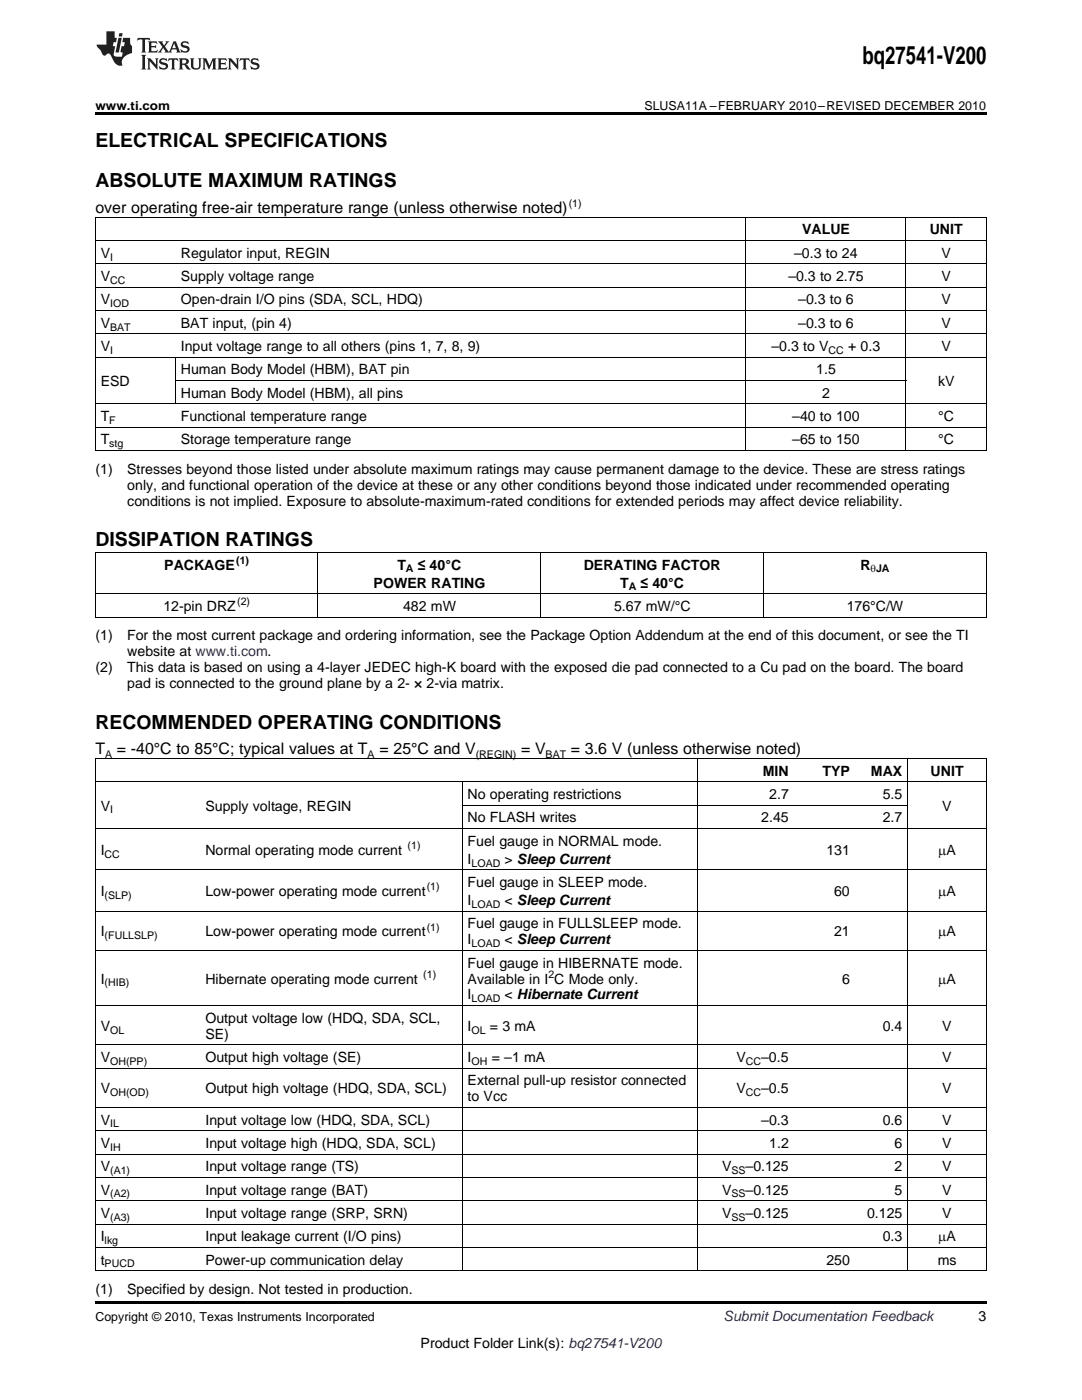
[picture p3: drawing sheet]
<svg xmlns="http://www.w3.org/2000/svg" width="216mm" height="279mm" viewBox="0 0 216 279" stroke-linecap="round" stroke-linejoin="round" font-family="sans-serif">
<defs><g id="words">
<text font-size="4.9" x="172.1" y="12.8">bq27541-V200</text>
<g font-size="3.9">
<text x="19" y="29.3">ELECTRICAL SPECIFICATIONS</text>
<text x="19" y="37.4">ABSOLUTE MAXIMUM RATINGS</text>
<text x="19" y="109">DISSIPATION RATINGS</text>
<text x="19" y="145.4">RECOMMENDED OPERATING CONDITIONS</text>
</g>
<g font-size="3.2">
<text x="19" y="42.5">over operating free-air temperature range (unless otherwise noted)</text>
<text x="19" y="150.6">T</text>
<text x="23.3" y="150.6">= -40°C to 85°C; typical values at T</text>
<text x="75.7" y="150.6">= 25°C and V</text>
<text x="104" y="150.6">= V</text>
<text x="113.9" y="150.6">= 3.6 V (unless otherwise noted)</text>
</g>
<g font-size="2.8">
<text x="160.1" y="46.8">VALUE</text>
<text x="185.5" y="46.8">UNIT</text>
<text x="20.1" y="51.4">V</text>
<text x="36.1" y="51.4">Regulator input, REGIN</text>
<text x="158.5" y="51.4">–0.3 to 24</text>
<text x="187.9" y="51.4">V</text>
<text x="20.1" y="56.1">V</text>
<text x="36.1" y="56.1">Supply voltage range</text>
<text x="157.3" y="56.1">–0.3 to 2.75</text>
<text x="187.9" y="56.1">V</text>
<text x="20.1" y="60.7">V</text>
<text x="20.1" y="65.4">V</text>
<text x="36.1" y="60.7">Open-drain I/O pins (SDA, SCL, HDQ)</text>
<text x="36.1" y="65.4">BAT input, (pin 4)</text>
<text x="159.3" y="60.7">–0.3 to 6</text>
<text x="159.3" y="65.4">–0.3 to 6</text>
<text x="187.9" y="60.7">V</text>
<text x="187.9" y="65.4">V</text>
<text x="20.1" y="70.1">V</text>
<text x="36.1" y="70.1">Input voltage range to all others (pins 1, 7, 8, 9)</text>
<text x="154" y="70.1">–0.3 to V</text>
<text x="169.2" y="70.1">+ 0.3</text>
<text x="187.9" y="70.1">V</text>
<text x="20.1" y="77">ESD</text>
<text x="36.1" y="74.7">Human Body Model (HBM), BAT pin</text>
<text x="162.9" y="74.7">1.5</text>
<text x="187.2" y="77">kV</text>
<text x="36.1" y="79.4">Human Body Model (HBM), all pins</text>
<text x="164" y="79.4">2</text>
<text x="20.1" y="84">T</text>
<text x="20.1" y="88.7">T</text>
<text x="36.1" y="84">Functional temperature range</text>
<text x="36.1" y="88.7">Storage temperature range</text>
<text x="158.1" y="84">–40 to 100</text>
<text x="158.1" y="88.7">–65 to 150</text>
<text x="187.2" y="84">°C</text>
<text x="187.2" y="88.7">°C</text>
<text x="19" y="94.5">(1)</text>
<text x="25.4" y="94.5">Stresses beyond those listed under absolute maximum ratings may cause permanent damage to the device. These are stress ratings</text>
<text x="25.4" y="97.7">only, and functional operation of the device at these or any other conditions beyond those indicated under recommended operating</text>
<text x="25.4" y="100.9">conditions is not implied. Exposure to absolute-maximum-rated conditions for extended periods may affect device reliability.</text>
<text x="32.8" y="113.7">PACKAGE</text>
<text x="79.3" y="113.7">T</text>
<text x="83.4" y="113.7">≤ 40°C</text>
<text x="116.5" y="113.7">DERATING FACTOR</text>
<text x="171.7" y="113.7">R</text>
<text x="74.5" y="117.3">POWER RATING</text>
<text x="123.8" y="117.3">T</text>
<text x="127.8" y="117.3">≤ 40°C</text>
<text x="32.6" y="121.9">12-pin DRZ</text>
<text x="80.4" y="121.9">482 mW</text>
<text x="122.5" y="121.9">5.67 mW/°C</text>
<text x="168.9" y="121.9">176°C/W</text>
<text x="19" y="127.8">(1)</text>
<text x="25.4" y="127.8">For the most current package and ordering information, see the Package Option Addendum at the end of this document, or see the TI</text>
<text x="25.4" y="131">website at www.ti.com.</text>
<text x="19" y="134.1">(2)</text>
<text x="25.4" y="134.1">This data is based on using a 4-layer JEDEC high-K board with the exposed die pad connected to a Cu pad on the board. The board</text>
<text x="25.4" y="137.3">pad is connected to the ground plane by a 2- × 2-via matrix.</text>
<text x="152.2" y="154.8">MIN</text>
<text x="164.1" y="154.8">TYP</text>
<text x="173.8" y="154.8">MAX</text>
<text x="185.7" y="154.8">UNIT</text>
<text x="20.1" y="161.8">V</text>
<text x="41" y="161.8">Supply voltage, REGIN</text>
<text x="93.3" y="159.5">No operating restrictions</text>
<text x="153.5" y="159.5">2.7</text>
<text x="176.1" y="159.5">5.5</text>
<text x="188" y="161.8">V</text>
<text x="93.3" y="164.1">No FLASH writes</text>
<text x="151.9" y="164.1">2.45</text>
<text x="176.1" y="164.1">2.7</text>
<text x="20.1" y="170.6">I</text>
<text x="41" y="170.6">Normal operating mode current</text>
<text x="93.3" y="168.8">Fuel gauge in NORMAL mode.</text>
<text x="93.3" y="172.4">I</text>
<text x="100.7" y="172.4">&gt; Sleep Current</text>
<text x="164.9" y="170.6">131</text>
<text x="187.2" y="170.6">mA</text>
<text x="20.1" y="178.8">I</text>
<text x="41" y="178.8">Low-power operating mode current</text>
<text x="93.3" y="177">Fuel gauge in SLEEP mode.</text>
<text x="166.4" y="178.8">60</text>
<text x="187.2" y="178.8">mA</text>
<text x="93.3" y="180.6">I</text>
<text x="93.3" y="185.3">Fuel gauge in FULLSLEEP mode.</text>
<text x="100.7" y="180.6">&lt; Sleep Current</text>
<text x="20.1" y="186.9">I</text>
<text x="41" y="186.9">Low-power operating mode current</text>
<text x="93.3" y="188.5">I</text>
<text x="100.7" y="188.5">&lt; Sleep Current</text>
<text x="166.4" y="186.9">21</text>
<text x="187.2" y="186.9">mA</text>
<text x="20.1" y="196.3">I</text>
<text x="41" y="196.3">Hibernate operating mode current</text>
<text x="93.3" y="193.1">Fuel gauge in HIBERNATE mode.</text>
<text x="93.3" y="196.3">Available in I C Mode only.</text>
<text x="168" y="196.3">6</text>
<text x="187.2" y="196.3">mA</text>
<text x="93.3" y="199.5">I</text>
<text x="100.7" y="199.5">&lt; Hibernate Current</text>
<text x="20.1" y="205.7">V</text>
<text x="41" y="204.1">Output voltage low (HDQ, SDA, SCL,</text>
<text x="41" y="207.3">SE)</text>
<text x="93.3" y="205.7">I</text>
<text x="97.8" y="205.7">= 3 mA</text>
<text x="176.1" y="205.7">0.4</text>
<text x="188" y="205.7">V</text>
<text x="20.1" y="211.9">V</text>
<text x="41" y="211.9">Output high voltage (SE)</text>
<text x="93.3" y="211.9">I</text>
<text x="98.1" y="211.9">= –1 mA</text>
<text x="147" y="211.9">V</text>
<text x="151.9" y="211.9">–0.5</text>
<text x="188" y="211.9">V</text>
<text x="20.1" y="218.2">V</text>
<text x="41" y="218.2">Output high voltage (HDQ, SDA, SCL)</text>
<text x="93.3" y="216.6">External pull-up resistor connected</text>
<text x="93.3" y="219.8">to Vcc</text>
<text x="147" y="218.2">V</text>
<text x="151.9" y="218.2">–0.5</text>
<text x="188" y="218.2">V</text>
<text x="20.1" y="224.4">V</text>
<text x="41" y="224.4">Input voltage low (HDQ, SDA, SCL)</text>
<text x="151.9" y="224.4">–0.3</text>
<text x="176.1" y="224.4">0.6</text>
<text x="188" y="224.4">V</text>
<text x="20.1" y="229.1">V</text>
<text x="20.1" y="233.8">V</text>
<text x="41" y="229.1">Input voltage high (HDQ, SDA, SCL)</text>
<text x="41" y="233.8">Input voltage range (TS)</text>
<text x="144.1" y="233.8">V</text>
<text x="148.8" y="233.8">–0.125</text>
<text x="153.5" y="229.1">1.2</text>
<text x="178.5" y="229.1">6</text>
<text x="178.5" y="233.8">2</text>
<text x="188" y="229.1">V</text>
<text x="188" y="233.8">V</text>
<text x="20.1" y="238.4">V</text>
<text x="41" y="238.4">Input voltage range (BAT)</text>
<text x="144.1" y="238.4">V</text>
<text x="148.8" y="238.4">–0.125</text>
<text x="178.5" y="238.4">5</text>
<text x="188" y="238.4">V</text>
<text x="20.1" y="243.1">V</text>
<text x="41" y="243.1">Input voltage range (SRP, SRN)</text>
<text x="144.1" y="243.1">V</text>
<text x="148.8" y="243.1">–0.125</text>
<text x="173" y="243.1">0.125</text>
<text x="188" y="243.1">V</text>
<text x="20.1" y="247.7">I</text>
<text x="41" y="247.7">Input leakage current (I/O pins)</text>
<text x="176.1" y="247.7">0.3</text>
<text x="187.2" y="247.7">mA</text>
<text x="20.1" y="252.4">t</text>
<text x="41" y="252.4">Power-up communication delay</text>
<text x="164.9" y="252.4">250</text>
<text x="187.1" y="252.4">ms</text>
<text x="19" y="258.2">(1)</text>
<text x="25.4" y="258.2">Specified by design. Not tested in production.</text>
<text x="195.3" y="263.6">3</text>
<text x="83.9" y="269">Product Folder Link(s): bq27541-V200</text>
</g>
<text font-size="2.8" fill="#0000c8" x="144.4" y="263.6">Submit Documentation Feedback</text>
<g font-size="2.5">
<text x="19" y="21.9">www.ti.com</text>
<text x="128.6" y="21.9">SLUSA11A –FEBRUARY 2010–REVISED DECEMBER 2010</text>
<text x="19" y="263.6">Copyright © 2010, Texas Instruments Incorporated</text>
</g>
<g font-size="2.1">
<text x="113.5" y="41.3">(1)</text>
<text x="22" y="52">I</text>
<text x="22" y="56.7">CC</text>
<text x="22" y="61.3">IOD</text>
<text x="22" y="66">BAT</text>
<text x="22" y="70.6">I</text>
<text x="165.3" y="70.6">CC</text>
<text x="21.8" y="84.6">F</text>
<text x="21.8" y="89.3">stg</text>
<text x="47.1" y="112.5">(1)</text>
<text x="81" y="114.2">A</text>
<text x="125.4" y="117.8">A</text>
<text x="173.7" y="114.2">qJA</text>
<text x="47.3" y="120.8">(2)</text>
<text x="21" y="151.2">A</text>
<text x="73.3" y="151.2">A</text>
<text x="94.9" y="151.2">(REGIN)</text>
<text x="108.9" y="151.2">BAT</text>
<text x="22" y="162.3">I</text>
<text x="20.9" y="171.1">CC</text>
<text x="81.3" y="169.4">(1)</text>
<text x="94.1" y="172.9">LOAD</text>
<text x="20.9" y="179.4">(SLP)</text>
<text x="85.2" y="177.7">(1)</text>
<text x="85.2" y="185.7">(1)</text>
<text x="94.1" y="181.2">LOAD</text>
<text x="20.9" y="187.4">(FULLSLP)</text>
<text x="94.1" y="189">LOAD</text>
<text x="20.9" y="196.8">(HIB)</text>
<text x="84.5" y="195.2">(1)</text>
<text x="109.4" y="195.2">2</text>
<text x="94.1" y="200">LOAD</text>
<text x="22" y="206.3">OL</text>
<text x="94.1" y="206.3">OL</text>
<text x="22" y="212.5">OH(PP)</text>
<text x="94.1" y="212.5">OH</text>
<text x="148.8" y="212.5">CC</text>
<text x="22" y="218.8">OH(OD)</text>
<text x="148.8" y="218.8">CC</text>
<text x="22" y="225">IL</text>
<text x="22" y="229.7">IH</text>
<text x="22" y="234.3">(A1)</text>
<text x="22" y="239">(A2)</text>
<text x="145.9" y="234.3">SS</text>
<text x="145.9" y="239">SS</text>
<text x="22" y="243.6">(A3)</text>
<text x="145.9" y="243.6">SS</text>
<text x="20.9" y="248.3">lkg</text>
<text x="20.9" y="252.9">PUCD</text>
</g>
</g></defs>
<g fill="#231f20">
<path d="M27.5 7.6l-.1 .5 .4-.2h.6v.1v2.1l-.2 .4h1l-.3-.4v-2.1l.1-.1h.5l.5 .2-.2-.5zM29.5 8.3l.2 .3v1.5l-.2 .4h1.8l.2-.6a1.04 1.04 0 0 1-1.3 .2v-.7h.6l.3 .2v-.6l-.3 .2h-.6v-.6l.8-.1 .4 .3-.2-.5zM31.5 8.3l.9 1.1-.9 1.1h.8l-.2-.2 .5-.7 .4 .7-.2 .2h1.5l-.1-.2 .1-.4h.9l.1 .4-.2 .2h1l-.3-.3-.7-1.9h-.5l-.9 2-.8-1 .9-1h-.8l.1 .3-.3 .5-.4-.6 .2-.2zM34.7 8.6l.4 1h-.7zM36.3 8.4a.63 .63 0 0 0-.2 .7 .63 .63 0 0 0 .6 .4l.6 .2 .1 .2a.75 .75 0 0 1-.7 .4 .75 .75 0 0 1-.6-.5l.1 .7 .1-.1a1.11 1.11 0 0 0 1.5-.6 1.13 1.13 0 0 0-1.2-.8l-.1-.4a1.04 1.04 0 0 1 1.2 .2l-.2-.5-.1 .1-.5-.2zM28.2 10.9l.2 .4v2.2l-.2 .4h1l-.3-.4v-2.2l.3-.4zM29.3 11.6l.3 .4v1.5l-.3 .4h.8l-.2-.4v-1.3l1.5 1.7v-1.9l.2-.4h-.7l.2 .4v.9l-1.1-1.3zM32 11.8a.62 .62 0 0 0-.2 .7 .62 .62 0 0 0 .6 .4l.6 .1 .1 .3a.76 .76 0 0 1-.7 .3 .76 .76 0 0 1-.6-.4l.1 .7 .1-.1a1.11 1.11 0 0 0 1.5-.6 1.13 1.13 0 0 0-1.2-.8l-.1-.4a1.04 1.04 0 0 1 1.2 .2l-.2-.6-.1 .1-.5-.1zM33.7 11.6l-.2 .6a.61 .61 0 0 1 .8-.3v1.6l-.2 .4h.9l-.2-.4v-1.6a.63 .63 0 0 1 .8 .3l-.2-.6zM35.6 11.6l.3 .4v1.5l-.3 .4h1l-.2-.2v-.8l.5 .2a.76 .76 0 0 0 1.2 .7l-1-1a.58 .58 0 0 0 .6-.5 .58 .58 0 0 0-.5-.6zM36.4 11.9h.1a.45 .45 0 0 1 .5 .1 .45 .45 0 0 1 .1 .5l-.7 .2zM37.9 11.6l.2 .2a2.17 2.17 0 0 0 .3 1.9 .99 .99 0 0 0 1.6-.6v-1.1l.2-.4h-.7l.2 .2a1.92 1.92 0 0 1-.2 1.8 .6 .6 0 0 1-.9-.5v-1.1l.2-.4zM40.4 11.6l.2 .4v1.5l-.2 .4h.7l-.2-.4v-1.4l.8 1.8 .8-1.8v1.4l-.2 .4h.9l-.2-.4v-1.5l.2-.4h-.8l-.6 1.5-.6-1.5zM43.4 11.6l.2 .4v1.5l-.2 .4h1.8l.2-.6a1.04 1.04 0 0 1-1.3 .1v-.6h.5l.4 .2v-.6l-.4 .2h-.5v-.7h.8l.3 .3-.1-.6zM45.5 11.6l.2 .4v1.5l-.2 .4h.7l-.2-.4v-1.3l1.5 1.7v-1.9l.2-.4h-.7l.2 .4v.9l-1.1-1.3zM47.9 11.6l-.1 .6a.61 .61 0 0 1 .8-.3v1.6l-.3 .4h1l-.3-.4 .1-1.6a.63 .63 0 0 1 .7 .3l-.1-.6zM50.2 11.8a.62 .62 0 0 0-.2 .7 .62 .62 0 0 0 .6 .4l.6 .1 .2 .3a.76 .76 0 0 1-.8 .3 .76 .76 0 0 1-.6-.4l.1 .7 .2-.1a1.11 1.11 0 0 0 1.5-.6 1.13 1.13 0 0 0-1.3-.8l-.1-.4a1.04 1.04 0 0 1 1.2 .2l-.1-.6-.2 .1-.5-.1z"/>
<path d="M21.2 6.3v2.6h-1.9l.1 .4 .7 .9a.91 .91 0 0 0 1 .8 .56 .56 0 0 1 .5-.3 .56 .56 0 0 1 .5 .3l.4 .8a1.53 1.53 0 0 0 1.9 1.2 1.54 1.54 0 0 1 1-2.1l.9-.3v-1.4a1.52 1.52 0 0 1-.3-1.6h-1.4l-.2 .8h.5l-.2 .8h-.4l-.2 1v.2l.4 .1-.2 .8a1.93 1.93 0 0 1-1.6-.3l.3-1.8h-.5l.2-.8h.4l.2-.8h-.4v-1.3zM23.6 7.6l-.6 2.9h.7l.6-2.9zM23.8 6.6l-.1 .7h.6l.2-.7z"/>
</g>
<path d="M19 22.5h177.8v.5h-177.8zM19 259.7h177.8v.5h-177.8z" fill="#000"/>
<g fill="none" stroke="#000" stroke-width=".2">
<path d="M19 57.3h177.8M19 52.7h177.8M19 48h177.8M19 43.3h177.8M19.1 43.4v46.6M148.8 43.4v46.6M180.8 43.4v46.6M196.8 43.4v46.6M19 71.3h177.8M19 66.6h177.8M19 62h177.8M35 71.3v9.3"/>
<path d="M35 75.9h145.8M19 89.9h177.8M19 85.2h177.8M19 80.6h177.8M19 118.5h177.8M19 110.2h177.8M19.1 110.3v12.9M63.4 110.3v12.9M107.9 110.3v12.9M152.3 110.3v12.9M196.8 110.3v12.9M19 123.1h177.8"/>
<path d="M19 156h177.8M19 151.4h177.8M19.1 151.4v102.2M92.2 156.1v97.5M139.3 151.4v102.2M181.1 151.4v102.2M196.8 151.4v102.2M19 173.6h177.8M19 165.3h177.8M92.3 160.7h88.8M19 189.7h177.8M19 181.8h177.8"/>
<path d="M19 213.2h177.8M19 208.5h177.8M19 200.7h177.8M19 239.6h177.8M19 235h177.8M19 230.3h177.8M19 225.7h177.8M19 221h177.8M19 253.6h177.8M19 248.9h177.8M19 244.3h177.8"/>
</g>
<use href="#words"/>
</svg>
